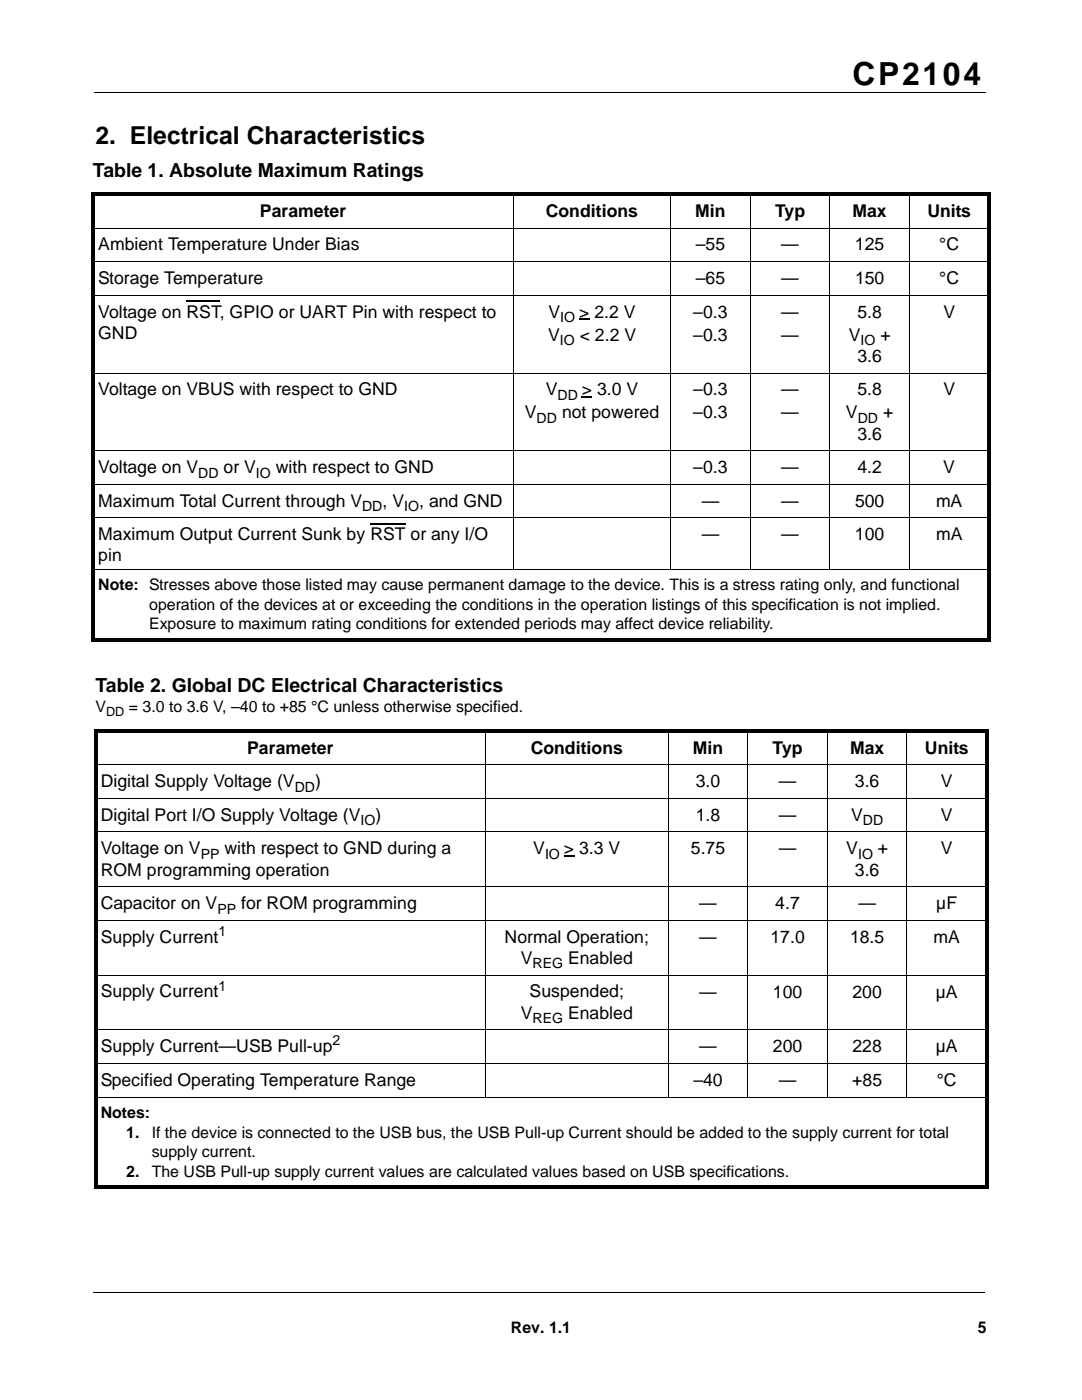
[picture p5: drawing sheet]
<svg xmlns="http://www.w3.org/2000/svg" width="216mm" height="279mm" viewBox="0 0 216 279" stroke-linecap="round" stroke-linejoin="round" font-family="sans-serif">
<defs><g id="words">
<text font-size="6.3" x="170.1" y="16.9">CP2104</text>
<text font-size="4.9" x="19" y="28.7">2. Electrical Characteristics</text>
<g font-size="3.9">
<text x="18.5" y="35.4">Table 1. Absolute Maximum Ratings</text>
<text x="19" y="138">Table 2. Global DC Electrical Characteristics</text>
</g>
<g font-size="3.5">
<text x="51.9" y="43.3">Parameter</text>
<text x="108.9" y="43.3">Conditions</text>
<text x="138.7" y="43.3">Min</text>
<text x="154.7" y="43.3">Typ</text>
<text x="170.1" y="43.3">Max</text>
<text x="185" y="43.3">Units</text>
<text x="19.6" y="50">Ambient Temperature Under Bias</text>
<text x="138.9" y="50">–55</text>
<text x="155.9" y="50">—</text>
<text x="170.6" y="50">125</text>
<text x="187.4" y="50">°C</text>
<text x="19.6" y="56.7">Storage Temperature</text>
<text x="138.9" y="56.7">–65</text>
<text x="155.9" y="56.7">—</text>
<text x="170.6" y="56.7">150</text>
<text x="187.4" y="56.7">°C</text>
<text x="19.6" y="63.4">Voltage on RST, GPIO or UART Pin with respect to</text>
<text x="109.4" y="63.4">V</text>
<text x="115.5" y="63.4">&gt; 2.2 V</text>
<text x="138.3" y="63.4">–0.3</text>
<text x="155.9" y="63.4">—</text>
<text x="171.1" y="63.4">5.8</text>
<text x="188.2" y="63.4">V</text>
<text x="19.6" y="67.6">GND</text>
<text x="109.3" y="68">V</text>
<text x="115.7" y="68">&lt; 2.2 V</text>
<text x="138.3" y="68">–0.3</text>
<text x="155.9" y="68">—</text>
<text x="169.4" y="68">V</text>
<text x="175.7" y="68">+</text>
<text x="171.1" y="72.2">3.6</text>
<text x="19.6" y="78.9">Voltage on VBUS with respect to GND</text>
<text x="104.7" y="83.5">V</text>
<text x="108.9" y="78.9">V</text>
<text x="112.1" y="83.5">not powered</text>
<text x="116.1" y="78.9">&gt; 3.0 V</text>
<text x="138.3" y="78.9">–0.3</text>
<text x="138.3" y="83.5">–0.3</text>
<text x="155.9" y="78.9">—</text>
<text x="155.9" y="83.5">—</text>
<text x="168.8" y="83.5">V</text>
<text x="171.1" y="78.9">5.8</text>
<text x="176.2" y="83.5">+</text>
<text x="188.2" y="78.9">V</text>
<text x="171.1" y="87.7">3.6</text>
<text x="19.6" y="94.4">Voltage on V</text>
<text x="44.6" y="94.4">or V</text>
<text x="55" y="94.4">with respect to GND</text>
<text x="138.3" y="94.4">–0.3</text>
<text x="155.9" y="94.4">—</text>
<text x="171.1" y="94.4">4.2</text>
<text x="188.2" y="94.4">V</text>
<text x="19.6" y="101.1">Maximum Total Current through V</text>
<text x="76.3" y="101.1">, V</text>
<text x="83.6" y="101.1">, and GND</text>
<text x="140" y="101.1">—</text>
<text x="155.9" y="101.1">—</text>
<text x="170.6" y="101.1">500</text>
<text x="186.8" y="101.1">mA</text>
<text x="19.6" y="107.8">Maximum Output Current Sunk by RST or any I/O</text>
<text x="140" y="107.8">—</text>
<text x="155.9" y="107.8">—</text>
<text x="170.6" y="107.8">100</text>
<text x="186.8" y="107.8">mA</text>
<text x="19.6" y="112.1">pin</text>
<text x="49.3" y="150.4">Parameter</text>
<text x="105.9" y="150.4">Conditions</text>
<text x="138.3" y="150.4">Min</text>
<text x="154.2" y="150.4">Typ</text>
<text x="169.6" y="150.4">Max</text>
<text x="184.6" y="150.4">Units</text>
<text x="20.1" y="157.1">Digital Supply Voltage (V</text>
<text x="62.9" y="157.1">)</text>
<text x="138.8" y="157.1">3.0</text>
<text x="155.4" y="157.1">—</text>
<text x="170.6" y="157.1">3.6</text>
<text x="187.7" y="157.1">V</text>
<text x="20.1" y="163.8">Digital Port I/O Supply Voltage (V</text>
<text x="74.9" y="163.8">)</text>
<text x="138.8" y="163.8">1.8</text>
<text x="155.4" y="163.8">—</text>
<text x="169.8" y="163.8">V</text>
<text x="187.7" y="163.8">V</text>
<text x="20.1" y="170.5">Voltage on V</text>
<text x="44.8" y="170.5">with respect to GND during a</text>
<text x="106.4" y="170.5">V</text>
<text x="112.5" y="170.5">&gt; 3.3 V</text>
<text x="137.9" y="170.5">5.75</text>
<text x="155.4" y="170.5">—</text>
<text x="168.8" y="170.5">V</text>
<text x="175.2" y="170.5">+</text>
<text x="187.7" y="170.5">V</text>
<text x="20.1" y="174.7">ROM programming operation</text>
<text x="170.6" y="174.7">3.6</text>
<text x="20.1" y="181.4">Capacitor on V</text>
<text x="48.1" y="181.4">for ROM programming</text>
<text x="139.5" y="181.4">—</text>
<text x="154.7" y="181.4">4.7</text>
<text x="171.3" y="181.4">—</text>
<text x="186.8" y="181.4">µF</text>
<text x="20.1" y="188.2">Supply Current</text>
<text x="100.7" y="188.2">Normal Operation;</text>
<text x="139.5" y="188.2">—</text>
<text x="153.7" y="188.2">17.0</text>
<text x="169.6" y="188.2">18.5</text>
<text x="186.3" y="188.2">mA</text>
<text x="103.9" y="192.4">V</text>
<text x="113.3" y="192.4">Enabled</text>
<text x="20.1" y="199.1">Supply Current</text>
<text x="103.9" y="203.3">V</text>
<text x="105.7" y="199.1">Suspended;</text>
<text x="113.3" y="203.3">Enabled</text>
<text x="139.5" y="199.1">—</text>
<text x="154.2" y="199.1">100</text>
<text x="170.1" y="199.1">200</text>
<text x="186.7" y="199.1">µA</text>
<text x="20.1" y="210">Supply Current—USB Pull-up</text>
<text x="139.5" y="210">—</text>
<text x="154.2" y="210">200</text>
<text x="170.1" y="210">228</text>
<text x="186.7" y="210">µA</text>
<text x="20.1" y="216.7">Specified Operating Temperature Range</text>
<text x="138.4" y="216.7">–40</text>
<text x="155.4" y="216.7">—</text>
<text x="170.1" y="216.7">+85</text>
<text x="186.9" y="216.7">°C</text>
</g>
<g font-size="3.2">
<text x="19.6" y="117.8">Note: Stresses above those listed may cause permanent damage to the device. This is a stress rating only, and functional</text>
<text x="29.8" y="121.7">operation of the devices at or exceeding the conditions in the operation listings of this specification is not implied.</text>
<text x="29.8" y="125.6">Exposure to maximum rating conditions for extended periods may affect device reliability.</text>
<text x="19" y="142.2">V</text>
<text x="25.7" y="142.2">= 3.0 to 3.6 V, –40 to +85 °C unless otherwise specified.</text>
<text x="20.1" y="223.2">Notes:</text>
<text x="25.2" y="227.1">1.</text>
<text x="30.3" y="227.1">If the device is connected to the USB bus, the USB Pull-up Current should be added to the supply current for total</text>
<text x="30.3" y="230.9">supply current.</text>
<text x="25.2" y="234.8">2.</text>
<text x="30.3" y="234.8">The USB Pull-up supply current values are calculated values based on USB specifications.</text>
<text x="102" y="266">Rev. 1.1</text>
<text x="195.1" y="266">5</text>
</g>
<g font-size="2.8">
<text x="111.8" y="64.3">IO</text>
<text x="111.7" y="68.9">IO</text>
<text x="171.7" y="68.9">IO</text>
<text x="111.3" y="79.8">DD</text>
<text x="107.1" y="84.4">DD</text>
<text x="171.2" y="84.4">DD</text>
<text x="39.6" y="95.3">DD</text>
<text x="51.1" y="95.3">IO</text>
<text x="72.3" y="102">DD</text>
<text x="80.6" y="102">IO</text>
<text x="58.8" y="158">DD</text>
<text x="71.9" y="164.7">IO</text>
<text x="172.2" y="164.7">DD</text>
<text x="40" y="171.4">PP</text>
<text x="108.8" y="171.4">IO</text>
<text x="171.2" y="171.4">IO</text>
<text x="43.4" y="182.3">PP</text>
<text x="43.6" y="186.7">1</text>
<text x="43.6" y="197.7">1</text>
<text x="106.3" y="193.3">REG</text>
<text x="66.4" y="208.6">2</text>
<text x="106.3" y="204.2">REG</text>
</g>
<text font-size="2.5" x="21.2" y="143">DD</text>
</g></defs>
<path d="M18.8 18.4h177.8M18.6 257.9h177.8" fill="none" stroke="#000" stroke-width=".2"/>
<path d="M19 259.6h30.7v14.7h-30.7z" fill="#fff"/>
<path d="M37.2 60.1h6.7M115.5 63.8h2.1M116.1 79.3h2.1M73.9 104.5h7M112.5 170.9h2.1" fill="none" stroke="#000" stroke-width=".25"/>
<path d="M18.2 38.5h179.5v.7h-179.5zM18.2 39.2h.7v88.2h-.7zM18.2 127.4h179.5v.7h-179.5zM197 39.2h.7v88.2h-.7zM18.7 145.6h178.5v.7h-178.5zM18.7 236.6h178.5v.7h-178.5zM18.7 146.3h.7v90.3h-.7zM196.5 146.3h.7v90.3h-.7z" fill="#000"/>
<g fill="none" stroke="#000" stroke-width=".2">
<path d="M102.4 38.4v75.2M133.9 38.4v75.2M149.7 38.4v75.2M165.6 38.4v75.2M181.5 38.4v75.2M18.2 45.5h179.5M18.2 52.2h179.5M18.2 58.9h179.5M18.2 74.4h179.5M18.2 90h179.5M18.2 96.7h179.5M18.2 103.4h179.5"/>
<path d="M18.2 113.6h179.5M18.7 152.6h178.5M18.7 159.3h178.5M96.8 145.6v73.4M133.3 145.6v73.4M149.2 145.6v73.4M165.1 145.6v73.4M181 145.6v73.4M18.7 166h178.5M18.7 177h178.5M18.7 183.7h178.5M18.7 194.6h178.5"/>
<path d="M18.7 205.5h178.5M18.7 212.3h178.5M18.7 218.9h178.5"/>
</g>
<use href="#words"/>
</svg>
